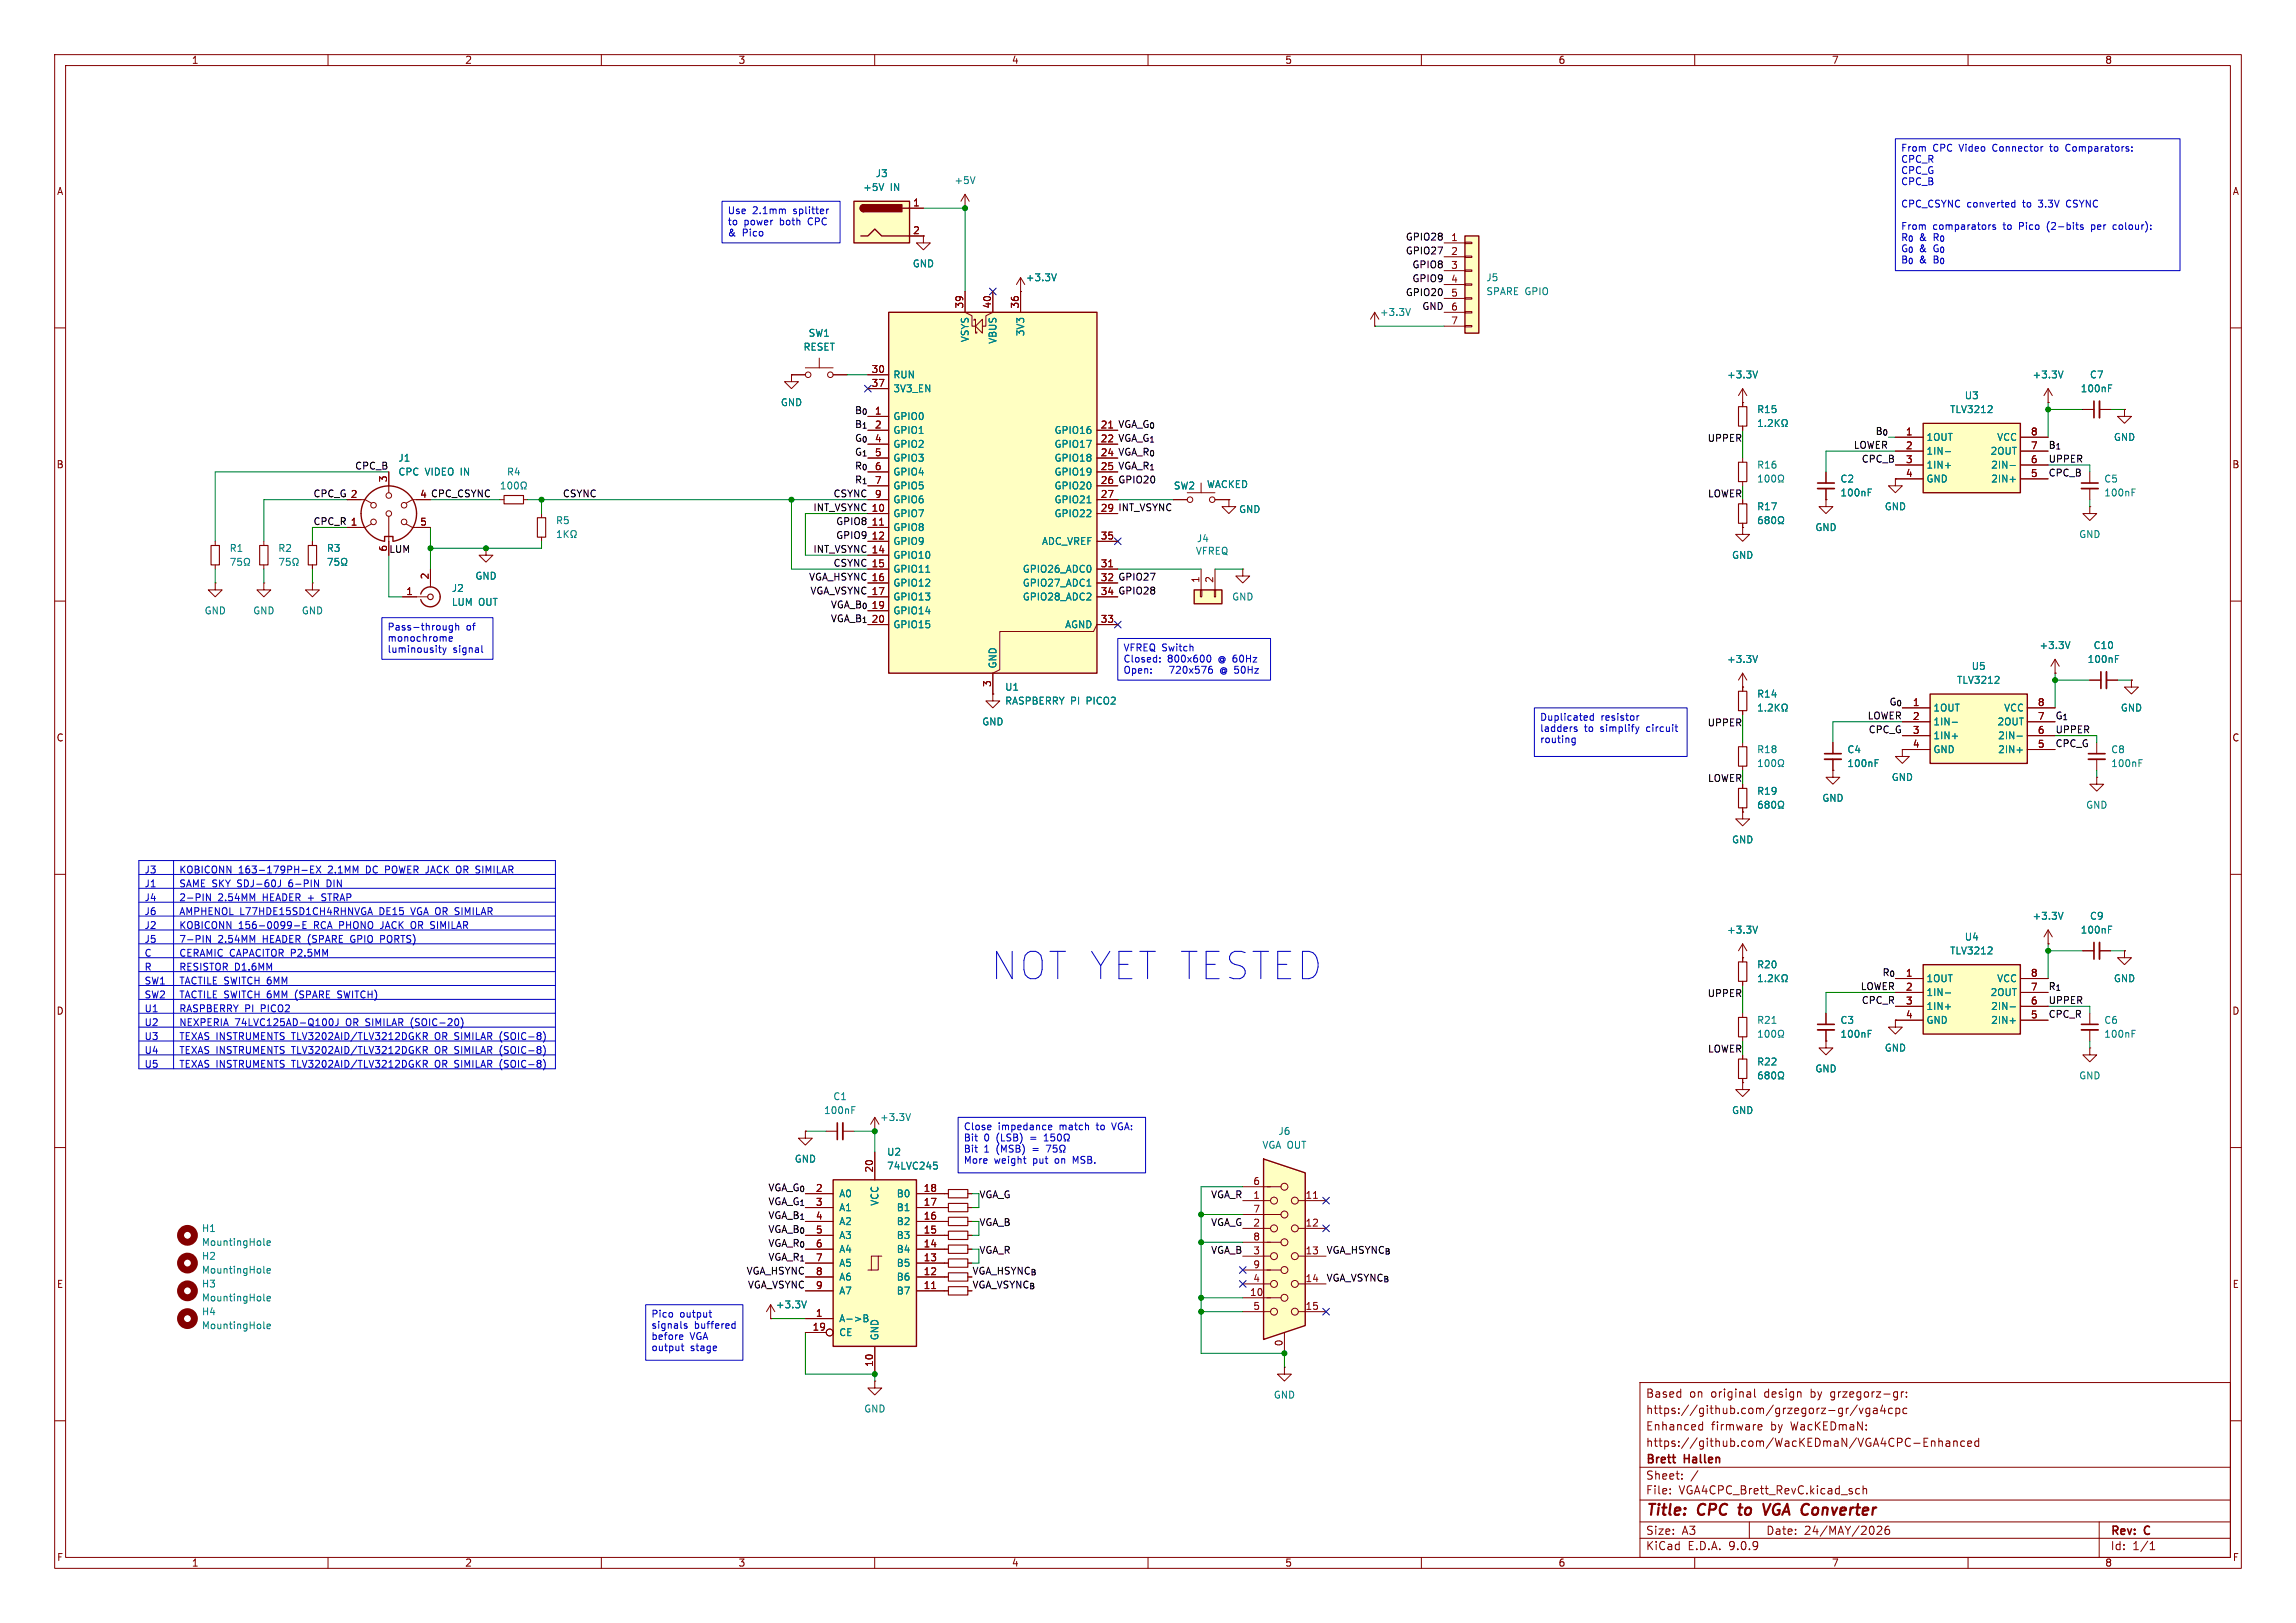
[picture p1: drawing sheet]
<svg xmlns="http://www.w3.org/2000/svg" width="420mm" height="297mm" viewBox="0 0 420 297" stroke-linecap="round" stroke-linejoin="round" font-family="sans-serif">
<defs><g id="words">
<text font-size="7" fill="#0000c2" x="181.4" y="179.5">NOT YET TESTED</text>
<g font-size="2.8" fill="#840000">
<text x="301" y="277.9">Title:</text>
<text x="310.6" y="277.9">CPC</text>
<text x="319" y="277.9">to</text>
<text x="324.2" y="277.9">VGA Converter</text>
</g>
<g font-size="2.1" fill="#840000">
<text x="301" y="256">Based</text>
<text x="309" y="256">on</text>
<text x="313" y="256">original</text>
<text x="322.9" y="256">design</text>
<text x="331.5" y="256">by</text>
<text x="335.3" y="256">grzegorz-gr:</text>
<text x="301" y="262">Enhanced</text>
<text x="301" y="259">https://github.com/grzegorz-gr/vga4cpc</text>
<text x="313" y="262">firmware</text>
<text x="323.9" y="262">by</text>
<text x="327.7" y="262">WacKEDmaN:</text>
<text x="301" y="268.2">Brett</text>
<text x="301" y="265">https://github.com/WacKEDmaN/VGA4CPC-Enhanced</text>
<text x="308.2" y="268.2">Hallen</text>
<text x="301" y="273.7">File:</text>
<text x="301" y="271">Sheet:</text>
<text x="307.1" y="273.7">VGA4CPC_Brett_RevC.kicad_sch</text>
<text x="301" y="281.1">Size:</text>
<text x="307.6" y="281.1">A3</text>
<text x="323" y="281.1">Date:</text>
<text x="330" y="281.1">24/MAY/2026</text>
<text x="386" y="281.3">Rev:</text>
<text x="392.4" y="281.3">C</text>
<text x="301" y="283.9">KiCad</text>
<text x="308.7" y="283.9">E.D.A.</text>
<text x="316.3" y="283.9">9.0.9</text>
<text x="386" y="283.9">Id:</text>
<text x="390.1" y="283.9">1/1</text>
</g>
<g font-size="1.8" fill="#840000">
<text x="35" y="11.9">1</text>
<text x="85" y="11.9">2</text>
<text x="135" y="11.9">3</text>
<text x="185" y="11.9">4</text>
<text x="235" y="11.9">5</text>
<text x="285" y="11.9">6</text>
<text x="335" y="11.9">7</text>
<text x="385" y="11.9">8</text>
<text x="10.3" y="35.9">A</text>
<text x="408.3" y="35.9">A</text>
<text x="166.9" y="37.8">1</text>
<text x="166.9" y="42.9">2</text>
<text x="265.4" y="44.2">1</text>
<text x="265.4" y="46.7">2</text>
<text x="265.4" y="49.3">3</text>
<text x="265.4" y="51.8">4</text>
<text x="176.3" y="56.6" transform="rotate(-90 176.3 56.6)">39</text>
<text x="181.4" y="56.6" transform="rotate(-90 181.4 56.6)">40</text>
<text x="186.4" y="56.6" transform="rotate(-90 186.4 56.6)">36</text>
<text x="265.4" y="54.4">5</text>
<text x="265.4" y="56.9">6</text>
<text x="265.4" y="59.4">7</text>
<text x="159.3" y="68.3">30</text>
<text x="159.3" y="70.9">37</text>
<text x="159.9" y="75.9">1</text>
<text x="159.9" y="81">4</text>
<text x="159.9" y="83.6">5</text>
<text x="159.9" y="78.5">2</text>
<text x="201.3" y="78.5">21</text>
<text x="201.3" y="81">22</text>
<text x="201.3" y="83.6">24</text>
<text x="348.5" y="79.8">1</text>
<text x="348.5" y="82.3">2</text>
<text x="371.4" y="79.8">8</text>
<text x="371.4" y="82.3">7</text>
<text x="10.3" y="85.9">B</text>
<text x="70.9" y="88.3" transform="rotate(-90 70.9 88.3)">3</text>
<text x="159.9" y="86.1">6</text>
<text x="159.9" y="88.6">7</text>
<text x="201.3" y="86.1">25</text>
<text x="201.3" y="88.6">26</text>
<text x="348.5" y="84.8">3</text>
<text x="348.5" y="87.4">4</text>
<text x="371.4" y="84.8">6</text>
<text x="371.4" y="87.4">5</text>
<text x="408.2" y="85.9">B</text>
<text x="64.1" y="91.2">2</text>
<text x="76.8" y="91.2">4 CPC_CSYNC</text>
<text x="76.8" y="91.2">4</text>
<text x="159.3" y="93.7">10</text>
<text x="159.9" y="91.2">9</text>
<text x="201.3" y="91.2">27</text>
<text x="201.3" y="93.7">29</text>
<text x="64.1" y="96.3">1</text>
<text x="70.9" y="101" transform="rotate(-90 70.9 101)">6</text>
<text x="76.8" y="96.3">5</text>
<text x="159.3" y="96.3">11</text>
<text x="159.3" y="98.8">12</text>
<text x="159.3" y="101.3">14</text>
<text x="201.3" y="98.8">35</text>
<text x="78.5" y="106.1" transform="rotate(-90 78.5 106.1)">2</text>
<text x="159.3" y="103.9">15</text>
<text x="159.3" y="106.4">16</text>
<text x="201.3" y="103.9">31</text>
<text x="201.3" y="106.4">32</text>
<text x="219.5" y="106.8" transform="rotate(-90 219.5 106.8)">1</text>
<text x="222" y="106.8" transform="rotate(-90 222 106.8)">2</text>
<text x="74.2" y="109">1</text>
<text x="159.3" y="111.5">19</text>
<text x="159.3" y="109">17</text>
<text x="201.3" y="109">34</text>
<text x="159.3" y="114">20</text>
<text x="201.3" y="114">33</text>
<text x="181.4" y="125.8" transform="rotate(-90 181.4 125.8)">3</text>
<text x="349.8" y="131.8">2</text>
<text x="349.8" y="129.3">1</text>
<text x="372.7" y="129.3">8</text>
<text x="372.7" y="131.8">7</text>
<text x="10.3" y="135.9">C</text>
<text x="349.8" y="134.4">3</text>
<text x="349.8" y="136.9">4</text>
<text x="372.7" y="134.4">6</text>
<text x="372.7" y="136.9">5</text>
<text x="408.2" y="135.9">C</text>
<text x="348.5" y="178.8">1</text>
<text x="371.4" y="178.8">8</text>
<text x="10.3" y="185.9">D</text>
<text x="348.5" y="181.4">2</text>
<text x="348.5" y="183.9">3</text>
<text x="371.4" y="181.4">7</text>
<text x="371.4" y="183.9">6</text>
<text x="408.2" y="185.9">D</text>
<text x="348.5" y="186.4">4</text>
<text x="371.4" y="186.4">5</text>
<text x="159.8" y="214.7" transform="rotate(-90 159.8 214.7)">20</text>
<text x="149.2" y="218.2">2</text>
<text x="149.2" y="220.7">3</text>
<text x="168.9" y="218.2">18</text>
<text x="168.9" y="220.7">17</text>
<text x="229.2" y="216.9">6</text>
<text x="229.2" y="219.5">1</text>
<text x="229.2" y="222">7</text>
<text x="238.7" y="219.5">11</text>
<text x="149.2" y="223.3">4</text>
<text x="149.2" y="225.8">5</text>
<text x="168.9" y="223.3">16</text>
<text x="168.9" y="225.8">15</text>
<text x="229.2" y="224.5">2</text>
<text x="229.2" y="227.1">8</text>
<text x="238.7" y="224.5">12</text>
<text x="149.2" y="233.4">8</text>
<text x="149.2" y="228.3">6</text>
<text x="149.2" y="230.9">7</text>
<text x="168.9" y="228.3">14</text>
<text x="168.9" y="230.9">13</text>
<text x="168.9" y="233.4">12</text>
<text x="229.2" y="229.6">3</text>
<text x="229.2" y="232.2">9</text>
<text x="238.7" y="229.6">13</text>
<text x="10.3" y="235.9">E</text>
<text x="149.2" y="236">9</text>
<text x="168.9" y="236">11</text>
<text x="228.6" y="237.2">10</text>
<text x="229.2" y="234.7">4</text>
<text x="229.2" y="239.8">5</text>
<text x="238.7" y="234.7">14</text>
<text x="238.7" y="239.8">15</text>
<text x="408.3" y="235.9">E</text>
<text x="148.5" y="243.6">19</text>
<text x="149.2" y="241">1</text>
<text x="159.8" y="250.2" transform="rotate(-90 159.8 250.2)">10</text>
<text x="234.7" y="246.5" transform="rotate(-90 234.7 246.5)">0</text>
<text x="10.3" y="285.9">F</text>
<text x="35" y="286.9">1</text>
<text x="85" y="286.9">2</text>
<text x="135" y="286.9">3</text>
<text x="185" y="286.9">4</text>
<text x="235" y="286.9">5</text>
<text x="285" y="286.9">6</text>
<text x="335" y="286.9">7</text>
<text x="385" y="286.9">8</text>
<text x="408.3" y="285.9">F</text>
</g>
<g font-size="1.8" fill="#0000c2">
<text x="347.7" y="28.1">From</text>
<text x="353.6" y="28.1">CPC</text>
<text x="358.5" y="28.1">Video</text>
<text x="364.8" y="28.1">Connector</text>
<text x="375.5" y="28.1">to</text>
<text x="378.6" y="28.1">Comparators:</text>
<text x="347.7" y="30.1">CPC_R</text>
<text x="347.7" y="32.2">CPC_G</text>
<text x="347.7" y="34.2">CPC_B</text>
<text x="133" y="39.5">Use</text>
<text x="133" y="41.6">to</text>
<text x="136.1" y="41.6">power</text>
<text x="137.7" y="39.5">2.1mm</text>
<text x="142.8" y="41.6">both</text>
<text x="145.2" y="39.5">splitter</text>
<text x="148.1" y="41.6">CPC</text>
<text x="347.7" y="38.3">CPC_CSYNC converted</text>
<text x="370.1" y="38.3">to</text>
<text x="373.2" y="38.3">3.3V</text>
<text x="378.5" y="38.3">CSYNC</text>
<text x="133" y="43.6">&amp;</text>
<text x="135.8" y="43.6">Pico</text>
<text x="347.7" y="42.4">From</text>
<text x="347.7" y="44.4">R_{0}</text>
<text x="347.7" y="46.5">G_{0}</text>
<text x="351.1" y="44.4">&amp;</text>
<text x="351.1" y="46.5">&amp;</text>
<text x="353.6" y="42.4">comparators</text>
<text x="353.8" y="44.4">R_{0}</text>
<text x="353.8" y="46.5">G_{0}</text>
<text x="366.6" y="42.4">to</text>
<text x="369.6" y="42.4">Pico</text>
<text x="374.9" y="42.4">(2-bits</text>
<text x="383.2" y="42.4">per</text>
<text x="387.4" y="42.4">colour):</text>
<text x="347.7" y="48.5">B_{0}</text>
<text x="351.1" y="48.5">&amp;</text>
<text x="353.8" y="48.5">B_{0}</text>
<text x="70.8" y="115.7">Pass-through</text>
<text x="70.8" y="117.8">monochrome</text>
<text x="70.8" y="119.8">luminousity</text>
<text x="82.9" y="119.8">signal</text>
<text x="85.3" y="115.7">of</text>
<text x="205.4" y="119.5">VFREQ Switch</text>
<text x="205.4" y="121.6">Closed:</text>
<text x="205.4" y="123.6">Open:</text>
<text x="213.5" y="121.6">800x600</text>
<text x="214.3" y="123.6">720x576</text>
<text x="223" y="121.6">@ 60Hz</text>
<text x="223.7" y="123.6">@ 50Hz</text>
<text x="281.6" y="132.2">Duplicated</text>
<text x="281.6" y="134.3">ladders</text>
<text x="281.6" y="136.3">routing</text>
<text x="289.8" y="134.3">to</text>
<text x="292.8" y="132.2">resistor</text>
<text x="292.9" y="134.3">simplify</text>
<text x="301.5" y="134.3">circuit</text>
<text x="26.4" y="160.2">J3</text>
<text x="32.7" y="160.2">KOBICONN</text>
<text x="43.6" y="160.2">163-179PH-EX</text>
<text x="60.1" y="160.2">2.1MM</text>
<text x="67.2" y="160.2">DC POWER JACK</text>
<text x="84.4" y="160.2">OR SIMILAR</text>
<text x="26.4" y="162.7">J1</text>
<text x="26.4" y="165.2">J4</text>
<text x="26.4" y="167.8">J6</text>
<text x="32.7" y="162.7">SAME SKY SDJ-60J</text>
<text x="32.7" y="165.2">2-PIN</text>
<text x="32.7" y="167.8">AMPHENOL L77HDE15SD1CH4RHNVGA</text>
<text x="39.9" y="165.2">2.54MM</text>
<text x="48.2" y="165.2">HEADER +</text>
<text x="53.1" y="162.7">6-PIN</text>
<text x="59.3" y="165.2">STRAP</text>
<text x="60.2" y="162.7">DIN</text>
<text x="69.5" y="167.8">DE15</text>
<text x="75.5" y="167.8">VGA OR SIMILAR</text>
<text x="26.4" y="170.3">J2</text>
<text x="26.4" y="172.9">J5</text>
<text x="32.7" y="170.3">KOBICONN</text>
<text x="32.7" y="172.9">7-PIN</text>
<text x="39.9" y="172.9">2.54MM</text>
<text x="43.6" y="170.3">156-0099-E</text>
<text x="48.2" y="172.9">HEADER (SPARE</text>
<text x="57.5" y="170.3">RCA PHONO</text>
<text x="64.6" y="172.9">GPIO PORTS)</text>
<text x="70.1" y="170.3">JACK</text>
<text x="75.9" y="170.3">OR SIMILAR</text>
<text x="26.4" y="175.4">C</text>
<text x="26.4" y="177.9">R</text>
<text x="32.7" y="175.4">CERAMIC CAPACITOR P2.5MM</text>
<text x="32.7" y="177.9">RESISTOR D1.6MM</text>
<text x="26.4" y="180.5">SW1</text>
<text x="26.4" y="183">SW2</text>
<text x="26.4" y="185.6">U1</text>
<text x="32.7" y="180.5">TACTILE SWITCH 6MM</text>
<text x="32.7" y="183">TACTILE SWITCH 6MM</text>
<text x="32.7" y="185.6">RASPBERRY PI</text>
<text x="47.8" y="185.6">PICO2</text>
<text x="54.2" y="183">(SPARE</text>
<text x="62.2" y="183">SWITCH)</text>
<text x="26.4" y="188.1">U2</text>
<text x="26.4" y="190.6">U3</text>
<text x="32.7" y="188.1">NEXPERIA</text>
<text x="32.7" y="190.6">TEXAS INSTRUMENTS TLV3202AID/TLV3212DGKR</text>
<text x="42.9" y="188.1">74LVC125AD-Q100J</text>
<text x="63.4" y="188.1">OR SIMILAR</text>
<text x="75.6" y="188.1">(SOIC-20)</text>
<text x="79.9" y="190.6">OR SIMILAR</text>
<text x="92.1" y="190.6">(SOIC-8)</text>
<text x="26.4" y="193.2">U4</text>
<text x="26.4" y="195.7">U5</text>
<text x="32.7" y="193.2">TEXAS INSTRUMENTS TLV3202AID/TLV3212DGKR</text>
<text x="32.7" y="195.7">TEXAS INSTRUMENTS TLV3202AID/TLV3212DGKR</text>
<text x="79.9" y="193.2">OR SIMILAR</text>
<text x="79.9" y="195.7">OR SIMILAR</text>
<text x="92.1" y="193.2">(SOIC-8)</text>
<text x="92.1" y="195.7">(SOIC-8)</text>
<text x="176.2" y="207.1">Close</text>
<text x="176.2" y="209.2">Bit</text>
<text x="180" y="209.2">0</text>
<text x="182.4" y="209.2">(LSB)</text>
<text x="182.6" y="207.1">impedance</text>
<text x="188.7" y="209.2">=</text>
<text x="193.9" y="207.1">match</text>
<text x="200.9" y="207.1">to</text>
<text x="203.9" y="207.1">VGA:</text>
<text x="176.2" y="211.2">Bit</text>
<text x="176.2" y="213.3">More</text>
<text x="180" y="211.2">1</text>
<text x="181.9" y="213.3">weight</text>
<text x="182.4" y="211.2">(MSB)</text>
<text x="189.1" y="213.3">put</text>
<text x="189.2" y="211.2">=</text>
<text x="193.3" y="213.3">on</text>
<text x="196.7" y="213.3">MSB.</text>
<text x="119.1" y="241.4">Pico</text>
<text x="119.1" y="243.5">signals</text>
<text x="119.1" y="245.5">before</text>
<text x="124.3" y="241.4">output</text>
<text x="126.2" y="245.5">VGA</text>
<text x="127" y="243.5">buffered</text>
<text x="119.1" y="247.6">output</text>
<text x="126.3" y="247.6">stage</text>
</g>
<g font-size="1.8" fill="#008484">
<text x="157.8" y="35.2">+5V</text>
<text x="160.1" y="32.6">J3</text>
<text x="162.8" y="35.2">IN</text>
<text x="174.5" y="33.9">+5V</text>
<text x="166.9" y="49.1">GND</text>
<text x="187.6" y="51.7">+3.3V</text>
<text x="271.8" y="51.7">J5</text>
<text x="252.3" y="58">+3.3V</text>
<text x="271.8" y="54.2">SPARE GPIO</text>
<text x="146.9" y="64.4">RESET</text>
<text x="147.8" y="61.8">SW1</text>
<text x="177.4" y="62.7" transform="rotate(-90 177.4 62.7)">VSYS</text>
<text x="182.5" y="63" transform="rotate(-90 182.5 63)">VBUS</text>
<text x="187.6" y="61.6" transform="rotate(-90 187.6 61.6)">3V3</text>
<text x="163.3" y="69.4">RUN</text>
<text x="163.3" y="72">3V3_EN</text>
<text x="315.8" y="69.4">+3.3V</text>
<text x="371.7" y="69.4">+3.3V</text>
<text x="380.5" y="72">100nF</text>
<text x="382.2" y="69.4">C7</text>
<text x="142.7" y="74.5">GND</text>
<text x="163.3" y="77.1">GPIO0</text>
<text x="321.3" y="75.8">R15</text>
<text x="356.6" y="75.8">TLV3212</text>
<text x="359.3" y="73.3">U3</text>
<text x="163.3" y="79.6">GPIO1</text>
<text x="163.3" y="82.1">GPIO2</text>
<text x="192.8" y="79.6">GPIO16</text>
<text x="192.8" y="82.1">GPIO17</text>
<text x="352.3" y="80.9">1OUT</text>
<text x="352.3" y="83.4">1IN-</text>
<text x="364" y="83.4">2OUT</text>
<text x="365.2" y="80.9">VCC</text>
<text x="386.6" y="80.9">GND</text>
<text x="72.8" y="84.7">J1</text>
<text x="72.8" y="87.2">CPC</text>
<text x="77.8" y="87.2">VIDEO IN</text>
<text x="92.6" y="87.2">R4</text>
<text x="163.3" y="84.7">GPIO3</text>
<text x="163.3" y="87.2">GPIO4</text>
<text x="163.3" y="89.8">GPIO5</text>
<text x="192.8" y="84.7">GPIO18</text>
<text x="192.8" y="87.2">GPIO19</text>
<text x="192.8" y="89.8">GPIO20</text>
<text x="214.6" y="89.8">SW2</text>
<text x="220.7" y="89.5">WACKED</text>
<text x="321.3" y="86">R16</text>
<text x="336.6" y="88.5">C2</text>
<text x="352.3" y="86">1IN+</text>
<text x="352.3" y="88.5">GND</text>
<text x="364.1" y="86">2IN-</text>
<text x="364.1" y="88.5">2IN+</text>
<text x="384.8" y="88.5">C5</text>
<text x="163.3" y="92.3">GPIO6</text>
<text x="163.3" y="94.8">GPIO7</text>
<text x="192.8" y="92.3">GPIO21</text>
<text x="192.8" y="94.8">GPIO22</text>
<text x="226.6" y="94.1">GND</text>
<text x="321.3" y="93.6">R17</text>
<text x="336.6" y="91">100nF</text>
<text x="344.7" y="93.6">GND</text>
<text x="384.8" y="91">100nF</text>
<text x="41.9" y="101.2">R1</text>
<text x="50.8" y="101.2">R2</text>
<text x="59.7" y="101.2">R3</text>
<text x="101.6" y="96.1">R5</text>
<text x="163.3" y="97.4">GPIO8</text>
<text x="163.3" y="99.9">GPIO9</text>
<text x="190.5" y="99.9">ADC_VREF</text>
<text x="218.7" y="101.7">VFREQ</text>
<text x="218.8" y="99.4">J4</text>
<text x="332" y="97.4">GND</text>
<text x="380.2" y="98.7">GND</text>
<text x="86.9" y="106.3">GND</text>
<text x="163.3" y="102.5">GPIO10</text>
<text x="163.3" y="105">GPIO11</text>
<text x="163.3" y="107.5">GPIO12</text>
<text x="187" y="105">GPIO26_ADC0</text>
<text x="187" y="107.5">GPIO27_ADC1</text>
<text x="316.7" y="102.5">GND</text>
<text x="37.3" y="112.6">GND</text>
<text x="46.2" y="112.6">GND</text>
<text x="55.1" y="112.6">GND</text>
<text x="82.6" y="108.5">J2</text>
<text x="82.6" y="111.1">LUM</text>
<text x="87.5" y="111.1">OUT</text>
<text x="163.3" y="110.1">GPIO13</text>
<text x="163.3" y="112.6">GPIO14</text>
<text x="187" y="110.1">GPIO28_ADC2</text>
<text x="225.3" y="110.1">GND</text>
<text x="163.3" y="115.2">GPIO15</text>
<text x="194.7" y="115.2">AGND</text>
<text x="373" y="119">+3.3V</text>
<text x="382.9" y="119">C10</text>
<text x="182.5" y="122.4" transform="rotate(-90 182.5 122.4)">GND</text>
<text x="315.8" y="121.5">+3.3V</text>
<text x="357.9" y="125.3">TLV3212</text>
<text x="360.6" y="122.8">U5</text>
<text x="381.8" y="121.5">100nF</text>
<text x="183.8" y="129.1">RASPBERRY PI</text>
<text x="183.8" y="126.6">U1</text>
<text x="198.9" y="129.1">PICO2</text>
<text x="321.3" y="127.9">R14</text>
<text x="353.6" y="130.4">1OUT</text>
<text x="366.5" y="130.4">VCC</text>
<text x="387.9" y="130.4">GND</text>
<text x="179.6" y="132.9">GND</text>
<text x="353.6" y="132.9">1IN-</text>
<text x="353.6" y="135.5">1IN+</text>
<text x="365.3" y="132.9">2OUT</text>
<text x="365.4" y="135.5">2IN-</text>
<text x="321.3" y="138">R18</text>
<text x="337.8" y="138">C4</text>
<text x="337.8" y="140.6">100nF</text>
<text x="345.9" y="143.1">GND</text>
<text x="353.6" y="138">GND</text>
<text x="365.4" y="138">2IN+</text>
<text x="386.1" y="138">C8</text>
<text x="386.1" y="140.6">100nF</text>
<text x="321.3" y="145.6">R19</text>
<text x="333.2" y="146.9">GND</text>
<text x="381.5" y="148.2">GND</text>
<text x="316.7" y="154.5">GND</text>
<text x="315.8" y="171">+3.3V</text>
<text x="359.3" y="172.3">U4</text>
<text x="371.7" y="168.5">+3.3V</text>
<text x="380.5" y="171">100nF</text>
<text x="382.2" y="168.5">C9</text>
<text x="321.3" y="177.4">R20</text>
<text x="352.3" y="179.9">1OUT</text>
<text x="356.6" y="174.9">TLV3212</text>
<text x="365.2" y="179.9">VCC</text>
<text x="386.6" y="179.9">GND</text>
<text x="352.3" y="182.5">1IN-</text>
<text x="352.3" y="185">1IN+</text>
<text x="364" y="182.5">2OUT</text>
<text x="364.1" y="185">2IN-</text>
<text x="321.3" y="187.6">R21</text>
<text x="336.6" y="187.6">C3</text>
<text x="336.6" y="190.1">100nF</text>
<text x="352.3" y="187.6">GND</text>
<text x="364.1" y="187.6">2IN+</text>
<text x="384.8" y="187.6">C6</text>
<text x="384.8" y="190.1">100nF</text>
<text x="321.3" y="195.2">R22</text>
<text x="332" y="196.4">GND</text>
<text x="344.7" y="192.6">GND</text>
<text x="380.2" y="197.7">GND</text>
<text x="152.3" y="201.5">C1</text>
<text x="150.6" y="204.1">100nF</text>
<text x="160.9" y="205.3">+3.3V</text>
<text x="233.8" y="207.9">J6</text>
<text x="316.7" y="204.1">GND</text>
<text x="145.3" y="213">GND</text>
<text x="162.2" y="211.7">U2</text>
<text x="162.2" y="214.2">74LVC245</text>
<text x="230.8" y="210.4">VGA OUT</text>
<text x="153.4" y="219.3">A0</text>
<text x="153.4" y="221.8">A1</text>
<text x="160.9" y="220.7" transform="rotate(-90 160.9 220.7)">VCC</text>
<text x="163.9" y="219.3">B0</text>
<text x="163.9" y="221.8">B1</text>
<text x="36.8" y="225.7">H1</text>
<text x="153.4" y="224.4">A2</text>
<text x="153.4" y="226.9">A3</text>
<text x="163.9" y="224.4">B2</text>
<text x="163.9" y="226.9">B3</text>
<text x="36.8" y="228.2">MountingHole</text>
<text x="36.8" y="230.7">H2</text>
<text x="36.8" y="233.3">MountingHole</text>
<text x="153.4" y="229.5">A4</text>
<text x="153.4" y="232">A5</text>
<text x="163.9" y="229.5">B4</text>
<text x="163.9" y="232">B5</text>
<text x="36.8" y="235.8">H3</text>
<text x="36.8" y="238.4">MountingHole</text>
<text x="141.8" y="239.6">+3.3V</text>
<text x="153.4" y="234.5">A6</text>
<text x="153.4" y="237.1">A7</text>
<text x="163.9" y="234.5">B6</text>
<text x="163.9" y="237.1">B7</text>
<text x="36.8" y="240.9">H4</text>
<text x="36.8" y="243.4">MountingHole</text>
<text x="153.4" y="242.2">A-&gt;B</text>
<text x="153.4" y="244.7">CE</text>
<text x="160.9" y="245.4" transform="rotate(-90 160.9 245.4)">GND</text>
<text x="232.9" y="256.1">GND</text>
<text x="158" y="258.7">GND</text>
</g>
<g font-size="1.8">
<text x="257.1" y="44.1">GPIO28</text>
<text x="257.1" y="46.6">GPIO27</text>
<text x="258.3" y="51.7">GPIO9</text>
<text x="258.3" y="49.2">GPIO8</text>
<text x="257.1" y="54.3">GPIO20</text>
<text x="260.1" y="56.8">GND</text>
<text x="156.3" y="75.9">B_{0}1</text>
<text x="156.3" y="80.9">G_{0}</text>
<text x="156.3" y="78.4">B_{1}2</text>
<text x="156.3" y="83.5">G_{1}</text>
<text x="204.5" y="80.9">VGA_G_{1}</text>
<text x="204.5" y="83.5">VGA_R_{0}</text>
<text x="204.5" y="78.4">VGA_G_{0}</text>
<text x="312.3" y="80.9">UPPER</text>
<text x="339" y="82.2">LOWER</text>
<text x="374.6" y="82.2">B_{1}</text>
<text x="64.9" y="86">CPC_B</text>
<text x="156.3" y="88.6">R_{1}7</text>
<text x="156.3" y="86">R_{0}6</text>
<text x="204.5" y="86">VGA_R_{1}</text>
<text x="204.5" y="88.6">GPIO20</text>
<text x="340.5" y="84.7">CPC_B</text>
<text x="374.6" y="87.3">CPC_B</text>
<text x="374.6" y="84.7">UPPER</text>
<text x="57.2" y="91.1">CPC_G 2</text>
<text x="102.9" y="91.1">CSYNC</text>
<text x="148.7" y="93.6">INT_VSYNC 10</text>
<text x="152.4" y="91.1">CSYNC</text>
<text x="204.5" y="93.6">INT_VSYNC</text>
<text x="312.3" y="91.1">LOWER</text>
<text x="57.2" y="96.2">CPC_R 1</text>
<text x="71.1" y="101.3">LUM</text>
<text x="148.7" y="101.3">INT_VSYNC 14</text>
<text x="152.9" y="96.2">GPIO8</text>
<text x="152.9" y="98.7">GPIO9</text>
<text x="147.9" y="106.3">VGA_HSYNC 16</text>
<text x="152.4" y="103.8">CSYNC 15</text>
<text x="204.5" y="106.3">GPIO27</text>
<text x="148.1" y="108.9">VGA_VSYNC 17</text>
<text x="151.8" y="114">VGA_B_{1}</text>
<text x="151.8" y="111.4">VGA_B_{0}</text>
<text x="204.5" y="108.9">GPIO28</text>
<text x="341.5" y="131.7">LOWER</text>
<text x="345.5" y="129.2">G_{0}1</text>
<text x="375.9" y="131.7">G_{1}</text>
<text x="312.3" y="133">UPPER</text>
<text x="341.7" y="134.3">CPC_G</text>
<text x="375.9" y="136.8">CPC_G</text>
<text x="375.9" y="134.3">UPPER</text>
<text x="312.3" y="143.2">LOWER</text>
<text x="344.2" y="178.7">R_{0}1</text>
<text x="312.3" y="182.5">UPPER</text>
<text x="340.3" y="181.3">LOWER</text>
<text x="340.5" y="183.8">CPC_R</text>
<text x="374.6" y="181.3">R_{1}</text>
<text x="374.6" y="183.8">UPPER</text>
<text x="374.6" y="186.3">CPC_R</text>
<text x="312.3" y="192.7">LOWER</text>
<text x="140.4" y="220.6">VGA_G_{1}3</text>
<text x="140.4" y="218.1">VGA_G_{0}2</text>
<text x="179.1" y="219.4">VGA_G</text>
<text x="221.4" y="219.4">VGA_R</text>
<text x="140.4" y="223.2">VGA_B_{1}4</text>
<text x="140.4" y="225.7">VGA_B_{0}5</text>
<text x="179.1" y="224.4">VGA_B</text>
<text x="221.4" y="224.4">VGA_G</text>
<text x="136.5" y="233.3">VGA_HSYNC</text>
<text x="140.4" y="230.8">VGA_R_{1}7</text>
<text x="140.4" y="228.3">VGA_R_{0}6</text>
<text x="177.8" y="233.3">VGA_HSYNC_{B}</text>
<text x="179.1" y="229.5">VGA_R</text>
<text x="221.4" y="229.5">VGA_B</text>
<text x="242.6" y="229.5">VGA_HSYNC_{B}</text>
<text x="136.7" y="235.9">VGA_VSYNC</text>
<text x="177.8" y="235.9">VGA_VSYNC_{B}</text>
<text x="242.6" y="234.6">VGA_VSYNC_{B}</text>
</g>
<text font-size="1.8" fill="#008400" x="342.9" y="79.7">B_{0}</text>
</g></defs>
<g fill="none" stroke="#840000" stroke-width=".18">
<path d="M10 10h400v277h-400zM12 12h396v273h-396zM60 10v2M110 10v2M160 10v2M210 10v2M260 10v2M310 10v2M360 10v2M251.5 59.7h.1M251.5 57.2l-.8 1.2M251.5 57.2l.7 1.2"/>
<path d="M251.5 57.2v2.5M10 60h2M381 74.9h2M384 74.9h2.1M408 60h2M39.4 99.1v.7M48.3 99.1v.7M10 110h2M39.4 106.7v1.3h1.2l-1.2 1.2-1.3-1.2h1.3M39.4 106.7h.1M39.4 103.4v.7M48.3 106.7v1.3h1.2l-1.2 1.2-1.3-1.2h1.3"/>
<path d="M48.3 106.7h.1M48.3 103.4v.7M57.1 106.7v1.3h1.3l-1.3 1.2-1.2-1.2h1.2M57.1 106.7h.1M408 110h2M318.8 125.7h.1M318.8 123.2l-.8 1.3M318.8 123.2l.7 1.3M318.8 123.2v2.5M10 160h2M408 160h2M10 210h2"/>
<path d="M172.7 218.4h.8M177 218.4h.8M408 210h2M172.7 236.2h.8M172.7 228.6h.8M172.7 226.1h.8M172.7 231.1h.8M172.7 233.7h.8M177 236.2h.8M177 228.6h.8M177 226.1h.8M177 231.1h.8"/>
<path d="M177 233.7h.8M300 253h108v32h-108zM320.9 254.2v1.3l.3 .2M338.2 257.7l-.4 .1M339.7 257.1l-1.3 1.9M340.1 257.7l.3 1 .4-1M342 257.8l-.4-.1-.3 .3v.4l.1 .2h.6M342 257.7v1.2l-.3 .3-.3-.1M342.7 257.8h.6l.1 .9M343.4 258l-.5 .1a.29 .29 0 0 0-.2 .3 .29 .29 0 0 0 .2 .3l.5-.1M344.4 257.1l-.4 1.1h.9M344.7 257.7v1"/>
<path d="M346.2 257.8l-.5-.1-.3 .3v.4l.2 .2h.6M346.8 257.8l.4-.1 .3 .3v.4l-.1 .2h-.6M346.8 257.7v1.5M346.9 254.7l.2 .1M347.1 254.7l-.1 1.3M347.1 255.6l-.2 .1M347.8 254.7v1M348.2 254.7l-.3 .1-.1 .2M348.7 255.5v.2M348.7 254.8v.1M348.8 257.8l-.4-.1-.3 .3v.4l.1 .2h.6M10 260h2"/>
<path d="M300 278.5h108M300 274.5h108M300 268.5h108M305.5 273.2v.2M305.5 272.5v.1M307.7 270.5v.2M307.7 269.8v.1M310.6 269.1l-1.3 1.9M310.9 261.6h.5M310.9 260.8h.5M311.4 260.2v1.5M320 278.5v3"/>
<path d="M321.6 261.5l.2 .2 .4-.1M321.6 260.9l.2-.2h.3l.2 .2v.1l-.7 .2M339.4 273.1l.3 .3 .5-.1M340.2 272.5l-.5-.1-.3 .3M340.8 272.5l.2-.1 .4 .1v.9M340.8 271.9v1.5M343.4 279.4l.5-.1 .3 .1v.3l-.9 1.1h.9M345.5 279.3a.59 .59 0 0 0-.7 .6v.6l.1 .2 .5 .1 .2-.2 .1-.5-.2-.2h-.4l-.3 .2M351.9 263.9h.5M351.9 264.7h.8M351.9 263.2h.8M353.3 263.7v1"/>
<path d="M353.3 263.8l.2-.1 .4 .1v.9M354.7 263.8l.2-.1 .3 .1 .1 .9M354.7 263.2v1.5M356 263.8h.6l.1 .9M356.7 264l-.5 .1a.29 .29 0 0 0-.3 .3 .29 .29 0 0 0 .3 .3l.5-.1M357.4 263.8l.2-.1 .3 .1 .1 .9M357.4 263.7v1M359.4 263.8l-.5-.1-.2 .3v.4l.1 .2h.6M359.9 264.2l.8-.2-.1-.2-.4-.1-.3 .2 .1 .7h.6M361.9 263.8l-.4-.1-.3 .3v.4l.2 .2h.5M361.9 263.2v1.5M384 278.5v6.5"/>
<path d="M408 260h2M60 285v2M110 285v2M160 285v2M210 285v2M260 285v2M300 281.5h108M310 285v2M360 285v2M393.3 283.6h.9M393.3 282.5l.4-.4v1.5"/>
</g>
<path d="M318 275.9h.7M318.3 275.2l-.2 1.7 .3 .3M322.5 275.2l.5 2 .9-2" fill="none" stroke="#840000" stroke-width=".4"/>
<g fill="none" stroke="#008484" stroke-width=".18">
<path d="M258 56.5l-.4 1.2M385.7 71h.4M385.7 70.4h.6M42.2 102.2h.8l-.5 1.2M44.1 102.2h-.6v.6l.2-.1h.4l.1 .2-.1 .4-.1 .1-.5-.1M44.7 103.4h.3v-.2a.54 .54 0 0 1-.3-.7 .54 .54 0 0 1 .8-.3 .58 .58 0 0 1-.2 1v.2h.3M51.1 102.2h.8l-.5 1.2M53 102.2h-.6v.6l.1-.1h.5l.1 .2-.1 .4-.2 .1-.4-.1M53.6 103.4h.3v-.2a.54 .54 0 0 1-.3-.7 .54 .54 0 0 1 .8-.3 .58 .58 0 0 1-.2 1v.2h.3M321.5 120l-.4 1.2M48.2 227.7l.2 .2M48.2 237.9l.2 .2"/>
<path d="M48.2 232.8l.2 .2M48.9 227.5l.6-.1-.1-.3h-.4l-.1 .1v.6h.5M48.9 232.6l.6-.2-.1-.2-.4-.1-.1 .2v.6h.5M48.9 237.6l.6-.1-.1-.2-.4-.1-.1 .2v.6h.5M48.2 243l.2 .1M48.9 242.7l.6-.1-.1-.2-.4-.1-.1 .2v.6h.5"/>
</g>
<g fill="none" stroke="#840000" stroke-width="1.3">
<circle cx="34.3" cy="236.2" r="1.27"/>
<circle cx="34.3" cy="226.1" r="1.27"/>
<circle cx="34.3" cy="231.1" r="1.27"/>
<circle cx="34.3" cy="241.3" r="1.27"/>
</g>
<path d="M383 73.4v3.1" fill="none" stroke="#840000" stroke-width=".3"/>
<path d="M384 73.4v3.1" fill="none" stroke="#840000" stroke-width=".33"/>
<path d="M38.6 99.8h1.5v3.6h-1.5zM47.5 99.8h1.5v3.6h-1.5zM173.5 217.7h3.5v1.5h-3.5zM173.5 235.5h3.5v1.5h-3.5zM173.5 227.8h3.5v1.6h-3.5zM173.5 225.3h3.5v1.5h-3.5zM173.5 230.4h3.5v1.5h-3.5zM173.5 232.9h3.5v1.5h-3.5z" fill="none" stroke="#840000" stroke-width=".2"/>
<path d="M152.4 215.9h15.2v30.5h-15.2z" fill="#ffffc2"/>
<g fill="none" stroke="#840000" stroke-width=".18">
<path d="M147.3 218.4h5.1M160 210.8v5.1M167.6 218.4h5.1M141 238.8l-.8 1.2M141 238.8l.7 1.2M141 238.8v2.5M147.3 221h5.1M147.3 223.5h5.1M147.3 226.1h5.1M147.3 228.6h5.1M147.3 231.1h5.1M147.3 233.7h5.1"/>
<path d="M147.3 236.2h5.1M160.7 229.9h-1.3v2.5M161.3 229.9h-.6v2.5h-2M167.6 221h5.1M167.6 223.5h5.1M167.6 226.1h5.1M167.6 228.6h5.1M167.6 231.1h5.1M167.6 233.7h5.1M167.6 236.2h5.1M170.4 235.8h.7M141 241.3h.1"/>
<path d="M147.3 241.3h5.1M147.3 243.8h3.8M160 246.4v5.1"/>
<circle cx="151.8" cy="243.8" r=".63"/>
</g>
<path d="M152.4 215.9h15.2v30.5h-15.2z" fill="none" stroke="#840000" stroke-width=".25"/>
<path d="M170.8 212.7h.6M170.9 213.2h.3l.3 .2-.1 .4-.5 .1M147.5 238.1l-.4 1.2M158.1 240.6h.4l.2 .3-.2 .3 .2 .1 .1 .3-.3 .3h-.4zM158.1 241.2h.4" fill="none" stroke="#008484" stroke-width=".18"/>
<path d="M268 43.2h2.5v17.8h-2.5z" fill="#ffffc2"/>
<path d="M268 43.2h2.5v17.8h-2.5z" fill="none" stroke="#840000" stroke-width=".25"/>
<g fill="none" stroke="#840000" stroke-width=".18">
<path d="M264.2 44.5h3.8M264.2 47h3.8M264.2 49.5h3.8M264.2 52.1h3.8M264.2 54.6h3.8M264.2 57.2h3.8M264.2 59.7h3.8M268 44.3h1.2v.3h-1.2zM268 46.9h1.2v.2h-1.2zM268 49.4h1.2v.3h-1.2zM268 51.9h1.2v.3h-1.2zM268 54.5h1.2v.2h-1.2z"/>
<path d="M268 57h1.2v.3h-1.2zM268 59.6h1.2v.2h-1.2zM382.3 191.8v1.2h1.2l-1.2 1.3-1.3-1.3h1.3M382.3 191.8h.1M172.7 221h.8M172.7 223.5h.8M177 221h.8M177 223.5h.8M160 252.7v1.3h1.3l-1.3 1.3-1.3-1.3h1.3M160 252.7h.1M234.9 250.2v1.3h1.3l-1.3 1.2-1.2-1.2h1.2M234.9 250.2h.1"/>
</g>
<path d="M173.5 220.2h3.5v1.5h-3.5zM173.5 222.8h3.5v1.5h-3.5z" fill="none" stroke="#840000" stroke-width=".2"/>
<path d="M231.1 212.1l7.7 2.5v28l-7.7 2.5z" fill="#ffffc2"/>
<path d="M231.1 212.1l7.7 2.5v28l-7.7 2.5z" fill="none" stroke="#840000" stroke-width=".25"/>
<g fill="none" stroke="#840000" stroke-width=".18">
<path d="M227.3 217.2h7M227.3 219.7h5.1M237.5 219.7h5.1M240.3 219.3h.7M227.3 222.2h7M227.3 227.3h7M227.3 232.4h7M227.3 237.5h7M227.3 224.8h5.1M227.3 229.9h5.1M227.3 234.9h5.1M237.5 224.8h5.1"/>
<path d="M237.5 229.9h5.1M237.5 234.9h5.1M227.3 240h5.1M234.9 243.8v3.8M237.5 240h5.1"/>
<circle cx="233" cy="219.7" r=".63"/>
<circle cx="234.9" cy="217.2" r=".63"/>
<circle cx="236.9" cy="219.7" r=".63"/>
<circle cx="233" cy="224.8" r=".63"/>
<circle cx="233" cy="229.9" r=".63"/>
<circle cx="233" cy="234.9" r=".63"/>
<circle cx="234.9" cy="227.3" r=".63"/>
<circle cx="234.9" cy="232.4" r=".63"/>
<circle cx="234.9" cy="222.2" r=".63"/>
<circle cx="234.9" cy="237.5" r=".63"/>
<circle cx="236.9" cy="234.9" r=".63"/>
<circle cx="236.9" cy="229.9" r=".63"/>
<circle cx="236.9" cy="224.8" r=".63"/>
<circle cx="233" cy="240" r=".63"/>
<circle cx="236.9" cy="240" r=".63"/>
</g>
<path d="M351.8 176.5h17.8v12.7h-17.8z" fill="#ffffc2"/>
<path d="M70.4 98.9v-.7h1.5v.7M70.4 99.1a5.1 5.1 0 0 1-3.6-7.8 5.1 5.1 0 0 1 8.6 0 5.1 5.1 0 0 1-3.5 7.8M351.8 176.5h17.8v12.7h-17.8z" fill="none" stroke="#840000" stroke-width=".25"/>
<g fill="none" stroke="#840000" stroke-width=".18">
<path d="M57.1 99.1v.7M63.5 91.4h3.3l1.1 .7M67.9 95.9l-1.1 .6h-3.3M71.1 86.4v3.8M71.1 94.5v7.1M74.3 95.9l1.1 .6h3.3M76.2 91.4h-.8l-1.1 .7M91.4 91.4h.8M95.8 91.4h.7M99.1 94v.7M99.1 98.3v.8M214.6 91.4h2.6"/>
<path d="M217.2 90.2h5M219.7 88.4v1.8M222.2 91.4h2.6M224.8 91.4v1.3h1.3l-1.3 1.3-1.3-1.3h1.3M224.8 91.4h.1M57.1 103.4v.7M88.9 100.3v1.3h1.3l-1.3 1.3-1.3-1.3h1.3M88.9 100.3h.1M181.6 127v1.3h1.3l-1.3 1.2-1.3-1.2h1.3M181.6 127h.1M318.8 135.9v.8M335.3 135.9v2"/>
<path d="M335.3 138.9v2.1M348 137.2v1.2h1.2l-1.2 1.3-1.3-1.3h1.3M348 137.2h.1M318.8 148.6v1.3h1.2l-1.2 1.2-1.3-1.2h1.3M318.8 148.6h.1M318.8 140.2v.8M318.8 143.5v.8M318.8 147.8v.8M335.3 141v1.2h1.2l-1.2 1.3-1.3-1.3h1.3M335.3 141h.1M383.5 142.2v1.3h1.3l-1.3 1.3-1.2-1.3h1.2M383.5 142.2h.1"/>
<path d="M318.8 175.3v.7M318.8 179.6v.7M346.7 179.1h5.1M369.6 179.1h5M374.6 172.7h.1M374.6 170.2l-.7 1.3M374.6 170.2l.8 1.3M374.6 170.2v2.5M381 174h2M384 174h2.1M318.8 198.1v1.3h1.2l-1.2 1.3-1.3-1.3h1.3M318.8 198.1h.1"/>
<path d="M318.8 185.4v.8M318.8 189.7v.8M318.8 193v.8M318.8 197.4v.7M334 190.5v1.3h1.3l-1.3 1.2-1.3-1.2h1.3M334 190.5h.1M334 185.4v2.1M334 188.5v2M346.7 186.7v1.3h1.3l-1.3 1.2-1.3-1.2h1.3M346.7 186.7h.1M346.7 181.6h5.1M346.7 184.2h5.1"/>
<path d="M346.7 186.7h5.1M369.6 181.6h5M369.6 184.2h5M369.6 186.7h5M147.3 207v1.3h1.3l-1.3 1.3-1.3-1.3h1.3M147.3 207h.1M151.1 207h2.1M154.2 207h2M160 207h.1M160 204.5l-.7 1.2M160 204.5l.8 1.2M160 204.5v2.5"/>
<circle cx="68.3" cy="92.5" r=".51"/>
<circle cx="68.3" cy="95.5" r=".51"/>
<circle cx="71.1" cy="90.7" r=".51"/>
<circle cx="71.1" cy="94" r=".51"/>
<circle cx="73.9" cy="92.5" r=".51"/>
<circle cx="73.9" cy="95.5" r=".51"/>
<circle cx="217.7" cy="91.4" r=".51"/>
<circle cx="221.7" cy="91.4" r=".51"/>
</g>
<g fill="none" stroke="#008484" stroke-width=".18">
<path d="M91.7 89.5h.7M91.7 88.6l.3-.4v1.3M93 88.3l.2-.1a.68 .68 0 0 1 .4 .6 .68 .68 0 0 1-.4 .7l-.3-.5zM94.2 88.3l.2-.1a.68 .68 0 0 1 .4 .6 .68 .68 0 0 1-.4 .7l-.3-.5zM95.3 89.5h.3v-.3a.54 .54 0 0 1-.3-.7 .54 .54 0 0 1 .8-.2 .58 .58 0 0 1-.1 .9v.3h.3M102 98.4h.7M102 97.5l.3-.4v1.3M103.2 97.1v1.3M103.4 97.6l.5 .8M103.9 97.1l-.7 .7M104.4 98.4h.3v-.3a.54 .54 0 0 1-.2-.7 .54 .54 0 0 1 .7-.2 .58 .58 0 0 1-.1 .9v.3h.3M60 102.2h.8l-.5 1.2"/>
<path d="M61.9 102.2h-.6v.6l.1-.1h.5l.1 .2-.1 .4-.2 .1-.4-.1M62.5 103.4h.3v-.2a.54 .54 0 0 1-.3-.7 .54 .54 0 0 1 .7-.3 .58 .58 0 0 1-.1 1v.2h.3M321.7 139.4l.3-.4v1.3M323 139.1l.2-.1a.68 .68 0 0 1 .4 .6 .68 .68 0 0 1-.4 .7l-.3-.5zM324.2 139.1l.2-.1a.68 .68 0 0 1 .4 .6 .68 .68 0 0 1-.4 .7l-.3-.5zM343 139h.6M343 139.6h.4M321.7 140.3h.7M322.3 146.6l-.4 .1a.86 .86 0 0 0 0 1.2l.4-.1 .1-.4-.3-.3h-.2l-.2 .3M323.1 147.2l-.2-.3 .2-.3h.3l.2 .3-.2 .3M323.1 147.2l-.2 .2v.4l.2 .1 .4-.1 .1-.1v-.3l-.2-.2M323.1 147.2h.3"/>
<path d="M324.2 146.8l.2-.2a.68 .68 0 0 1 .4 .7 .68 .68 0 0 1-.4 .6l-.3-.5zM325.3 140.3h.3v-.3a.54 .54 0 0 1-.3-.7 .54 .54 0 0 1 .8-.2 .58 .58 0 0 1-.1 .9v.3h.3M325.3 147.9h.3v-.2a.54 .54 0 0 1-.3-.8 .54 .54 0 0 1 .8-.2 .58 .58 0 0 1-.1 1v.2h.3M321.7 178.7l.3-.3v1.2M321.7 179.6h.7M322.9 179.5v.1M323.5 178.5l.5-.1 .2 .3-.8 .9h.8M324.7 178.4v1.2M324.9 178.9l.6 .7M325.5 178.4l-.8 .7M326 179.6h.3v-.2a.54 .54 0 0 1-.3-.7 .54 .54 0 0 1 .7-.3 .58 .58 0 0 1-.1 1v.2h.3M364.3 173.4l.1 .1-.1 .3-.7 .8h.8"/>
<path d="M377.4 166.9l-.5 1.3M385.7 170.1h.4M385.7 169.5h.6M321.7 188.9l.3-.4v1.3M321.7 189.8h.7M322.3 196.2h-.4a.86 .86 0 0 0 0 1.2l.4-.1 .1-.4-.3-.3h-.2l-.2 .3M323 188.7l.2-.2a.68 .68 0 0 1 .4 .7 .68 .68 0 0 1-.4 .6l-.3-.5zM323.1 196.7l-.2-.2 .2-.3h.3l.2 .2-.2 .3M323.1 196.7l-.2 .2v.4l.2 .1h.4l.1-.2v-.3l-.2-.2M323.1 196.7h.3M324.1 187.3h.8M324.2 188.7l.2-.2a.68 .68 0 0 1 .4 .7 .68 .68 0 0 1-.4 .6l-.3-.5z"/>
<path d="M324.2 196.3l.2-.1a.68 .68 0 0 1 .4 .6 .68 .68 0 0 1-.4 .6l-.3-.5zM325.3 189.8h.3v-.2a.54 .54 0 0 1-.3-.8 .54 .54 0 0 1 .8-.2 .58 .58 0 0 1-.1 1v.2h.3M325.3 197.4h.3v-.2a.54 .54 0 0 1-.3-.8 .54 .54 0 0 1 .8-.2 .58 .58 0 0 1-.1 1v.2h.3M341.7 189.2h.5M341.7 188.5h.6M355.8 181.7h1M355.8 184.2h1M367.7 184.2h1M367.7 186.8h1M155.8 203.1h.4M155.8 202.5h.6M166.6 203.8l-.5 1.2"/>
</g>
<path d="M56.4 99.8h1.5v3.6h-1.5zM92.2 90.7h3.6v1.5h-3.6zM98.3 94.7h1.5v3.6h-1.5zM318 136.7h1.5v3.5h-1.5zM318 144.3h1.5v3.5h-1.5zM318 176h1.5v3.6h-1.5zM318 193.8h1.5v3.6h-1.5zM318 186.2h1.5v3.5h-1.5z" fill="none" stroke="#840000" stroke-width=".2"/>
<path d="M333.8 137.9h3M383 172.5v3M332.5 187.5h3M153.2 205.5v3" fill="none" stroke="#840000" stroke-width=".3"/>
<path d="M333.8 138.9h3M384 172.5v3M332.5 188.5h3M154.2 205.5v3" fill="none" stroke="#840000" stroke-width=".33"/>
<path d="M218.4 108h5.1v2.5h-5.1z" fill="#ffffc2"/>
<path d="M218.4 108h5.1v2.5h-5.1z" fill="none" stroke="#840000" stroke-width=".25"/>
<g fill="none" stroke="#840000" stroke-width=".18">
<path d="M168.9 43.2v1.3h1.3l-1.3 1.2-1.3-1.2h1.3M168.9 43.2h.1M144.8 68.6h2.5M147.3 67.3h5.1M149.9 65.5v1.8M152.4 68.6h2.5M219.6 108h.2v1.2h-.2zM219.7 104.1v3.9M222.1 108h.3v1.2h-.3zM222.2 104.1v3.9M227.3 104.1v1.3h1.3l-1.3 1.3-1.2-1.3h1.2M227.3 104.1h.1"/>
<circle cx="147.8" cy="68.6" r=".51"/>
<circle cx="151.9" cy="68.6" r=".51"/>
</g>
<path d="M156.2 36.8h10.2v7.7h-10.2z" fill="#ffffc2"/>
<path d="M156.2 36.8h10.2v7.7h-10.2zM158 37.5a.64 .64 0 0 0-.6 .6 .64 .64 0 0 0 .6 .6M165.1 38.1h1.3M157.5 43.2h1.2l1.3-1.3 1.3 1.3h5.1M77 108.7a1.81 1.81 0 0 1 2.8-1 1.81 1.81 0 0 1 0 3 1.81 1.81 0 0 1-2.8-1" fill="none" stroke="#840000" stroke-width=".25"/>
<g fill="#840000" stroke="#840000" stroke-width=".25">
<path d="M157.5 37.7l.5-.2v1.2a.63 .63 0 0 1-.6-.4 .63 .63 0 0 1 .1-.6z"/>
<path d="M158 37.5h7v1.2h-7z"/>
</g>
<g fill="none" stroke="#840000" stroke-width=".18">
<path d="M166.4 38.1h2.5M176.5 38.1h.1M176.5 35.6l-.7 1.2M176.5 35.6l.8 1.2M176.5 35.6v2.5M166.4 43.2h2.5M186.7 53.3h.1M186.7 50.8l-.8 1.3M186.7 50.8l.8 1.3M186.7 50.8v2.5M318.8 73.7h.1M318.8 71.1v3.3"/>
<path d="M318.8 78v.7M318.8 71.1l-.8 1.3M318.8 71.1l.7 1.3M374.6 73.7h.1M374.6 71.1l-.7 1.3M374.6 71.1l.8 1.3M374.6 71.1v2.6M388.6 74.9v1.3h1.3l-1.3 1.3-1.3-1.3h1.3M388.6 74.9h.1M382.3 86.4v2M382.3 89.4v2M73.7 109.2h4.5"/>
<path d="M78.7 104.1v3.3"/>
</g>
<g fill="none" stroke="#008484" stroke-width=".18">
<path d="M161.7 33.6l-.5 1.3M178.3 32.3l-.4 1.3M193.2 50.1l-.4 1.3M321.5 67.9l-.4 1.3M321.7 78h.7M321.7 77.1l.3-.3v1.2M322.9 77.9v.1M323.5 76.9l.5-.1 .2 .3-.8 .9h.8M324.7 76.8v1.2M324.9 77.3l.6 .7M325.5 76.8l-.8 .7M326 78h.3v-.2a.54 .54 0 0 1-.3-.7 .54 .54 0 0 1 .7-.3 .58 .58 0 0 1-.1 1v.2h.3"/>
<path d="M377.4 67.9l-.5 1.3M390 90.1h.4M390 89.5h.6"/>
</g>
<g fill="none" stroke="#840000" stroke-width=".2">
<path d="M318 74.4h1.5v3.6h-1.5z"/>
<circle cx="78.7" cy="109.2" r=".51"/>
</g>
<path d="M380.7 88.4h3.1" fill="none" stroke="#840000" stroke-width=".3"/>
<path d="M380.7 89.4h3.1" fill="none" stroke="#840000" stroke-width=".33"/>
<path d="M351.8 77.5h17.8v12.7h-17.8z" fill="#ffffc2"/>
<path d="M351.8 77.5h17.8v12.7h-17.8z" fill="none" stroke="#840000" stroke-width=".25"/>
<g fill="none" stroke="#840000" stroke-width=".18">
<path d="M318.8 96.5v1.3h1.2l-1.2 1.3-1.3-1.3h1.3M318.8 96.5h.1M318.8 83.8v.8M318.8 88.1v.8M318.8 91.4v.8M318.8 95.8v.7M334 91.4v1.3h1.3l-1.3 1.3-1.3-1.3h1.3M334 91.4h.1M346.7 80h5.1M346.7 82.6h5.1M346.7 85.1h5.1M346.7 87.6h5.1"/>
<path d="M369.6 80h5M369.6 82.6h5M369.6 85.1h5M369.6 87.6h5M383.5 135.9v2M383.5 138.9v2.1M389.9 124.5v1.2h1.3l-1.3 1.3-1.3-1.3h1.3M389.9 124.5h.1M318.8 175.3h.1M318.8 172.7l-.8 1.3M318.8 172.7l.7 1.3M318.8 172.7v2.6"/>
<path d="M388.6 174v1.3h1.3l-1.3 1.2-1.3-1.2h1.3M388.6 174h.1M382.3 185.4v2.1M382.3 188.5v2"/>
</g>
<g fill="none" stroke="#008484" stroke-width=".18">
<path d="M364.3 74.3l.1 .2-.1 .3-.7 .7h.8M321.7 88.2h.7M321.7 87.3l.3-.4v1.3M322.3 94.6h-.4a.86 .86 0 0 0 0 1.2l.4-.1 .1-.4-.3-.3-.3 .1-.1 .2M323 87.1l.2-.2a.68 .68 0 0 1 .4 .7 .68 .68 0 0 1-.4 .6l-.3-.5zM323.1 95.1l-.2-.2 .2-.3h.3l.2 .2-.2 .3M323.1 95.1l-.2 .2v.4l.2 .1h.4l.1-.2v-.3l-.2-.2M323.1 95.1h.3M324.2 94.7l.2-.1a.68 .68 0 0 1 .4 .6 .68 .68 0 0 1-.4 .6l-.3-.5zM324.2 87.1l.2-.2a.68 .68 0 0 1 .4 .7 .68 .68 0 0 1-.4 .6l-.3-.5zM325.3 95.8h.3v-.2a.54 .54 0 0 1-.3-.8 .54 .54 0 0 1 .8-.2 .58 .58 0 0 1-.1 1v.2h.3M325.3 88.2h.3v-.2a.54 .54 0 0 1-.3-.8 .54 .54 0 0 1 .8-.2 .58 .58 0 0 1-.1 1v.2h.3"/>
<path d="M355.8 82.6h1M355.8 85.2h1M367.7 85.2h1M367.7 87.7h1M391.3 139.6h.4M391.3 139h.6M321.5 169.5l-.4 1.3M390 189.2h.4M390 188.5h.6"/>
</g>
<path d="M382 137.9h3.1M380.7 187.5h3.1" fill="none" stroke="#840000" stroke-width=".3"/>
<path d="M382 138.9h3.1M380.7 188.5h3.1" fill="none" stroke="#840000" stroke-width=".33"/>
<path d="M318 92.2h1.5v3.6h-1.5zM318 84.6h1.5v3.5h-1.5z" fill="none" stroke="#840000" stroke-width=".2"/>
<path d="M353.1 127h17.7v12.7h-17.7z" fill="#ffffc2"/>
<path d="M353.1 127h17.7v12.7h-17.7z" fill="none" stroke="#840000" stroke-width=".25"/>
<path d="M334 86.4v2M334 89.4v2M348 129.5h5.1M348 132.1h5.1M348 134.6h5.1M348 137.2h5.1M370.8 129.5h5.1M370.8 132.1h5.1M370.8 134.6h5.1M370.8 137.2h5.1" fill="none" stroke="#840000" stroke-width=".18"/>
<path d="M341.7 90.1h.5M341.7 89.5h.6M357.1 132.2h1M357.1 134.7h1M365.5 123.8l.2 .2-.1 .3-.7 .7h.8M369 134.7h.9M369 137.3h.9" fill="none" stroke="#008484" stroke-width=".18"/>
<path d="M332.5 88.4h3" fill="none" stroke="#840000" stroke-width=".3"/>
<path d="M332.5 89.4h3" fill="none" stroke="#840000" stroke-width=".33"/>
<path d="M162.6 57.2h38.1v66h-38.1z" fill="#ffffc2"/>
<path d="M162.6 57.2h38.1v66h-38.1z" fill="none" stroke="#840000" stroke-width=".25"/>
<g fill="none" stroke="#840000" stroke-width=".18">
<path d="M166.4 38.1h2.5M166.4 43.2h2.5M168.9 43.2h.1M176.5 53.3v3.9l1.3 .6v1.9h.6M178.2 58.7v-.3h.2v2.6h.3v-.3M178.4 59.7l1.3-1.3v2.6zM181.6 53.3v3.9l-1.3 .6v1.9h-.6M186.7 53.3h.1M186.7 53.3v3.9M144.8 68.6v1.3h1.2l-1.2 1.2-1.3-1.2h1.3M144.8 68.6h.1M144.8 68.6h2.5"/>
<path d="M152.4 68.6h2.5M158.7 68.6h3.9M158.7 71.1h3.9M158.7 76.2h3.9M158.7 78.7h3.9M200.7 78.7h3.8M202.8 78.3h.7M318.8 73.7h.1M318.8 73.7v.7M318.8 78v.7M374.6 73.7h.1M381 74.9h2"/>
<path d="M384 74.9h2.1M388.6 74.9h.1M57.1 99.1v.7M63.5 91.4h2.5M63.5 96.5h2.5M71.1 86.4v2.5M71.1 99.1v2.5M76.2 96.5h2.5M158.7 81.3h3.9M158.7 83.8h3.9M158.7 86.4h3.9M158.7 88.9h3.9"/>
<path d="M158.7 91.4h3.9M158.7 94h3.9M158.7 96.5h3.9M158.7 99.1h3.9M160.9 96.1h.7M200.7 81.3h3.8M200.7 83.8h3.8M200.7 86.4h3.8M200.7 88.9h3.8M200.7 91.4h3.8M200.7 94h3.8M200.7 99.1h3.8"/>
<path d="M214.6 91.4h2.6M222.2 91.4h2.6M224.8 91.4h.1M318.8 96.5h.1M318.8 91.4v.8M318.8 95.8v.7M334 91.4h.1M334 86.4v2M334 89.4v2M346.7 87.6v1.3h1.3l-1.3 1.3-1.3-1.3h1.3M346.7 87.6h.1M346.7 80h5.1"/>
<path d="M346.7 82.6h5.1M346.7 85.1h5.1M346.7 87.6h5.1M369.6 80h5M369.6 82.6h5M369.6 85.1h5M369.6 87.6h5M382.3 92.7v1.3h1.2l-1.2 1.3-1.3-1.3h1.3M382.3 92.7h.1M57.1 103.4v.7M73.7 109.2h2.5M78.7 104.1v2.6"/>
<path d="M88.9 100.3h.1M158.7 101.6h3.9M158.7 104.1h3.9M158.7 106.7h3.9M158.7 109.2h3.9M158.7 111.8h3.9M158.7 114.3h3.9M200.7 104.1h3.8M200.7 106.7h3.8M200.7 109.2h3.8M202.8 103.7h.7M204.5 114.3h-3.8l-.7 1.3h-17.1v7l-1.3 .6v3.8"/>
<path d="M181.6 127h.1M318.8 125.7h.1M318.8 125.7v.8M318.8 130v.8M335.3 135.9v2M335.3 138.9v2.1M348 137.2h.1M348 129.5h5.1M348 132.1h5.1M348 134.6h5.1M348 137.2h5.1M370.8 129.5h5.1"/>
<path d="M370.8 132.1h5.1M370.8 134.6h5.1M370.8 137.2h5.1M375.9 123.2h.1M375.9 120.7l-.7 1.2M375.9 120.7l.8 1.2M375.9 120.7v2.5M382.3 124.5h2M385.3 124.5h2M389.9 124.5h.1M318.8 148.6h.1M318.8 143.5v.8"/>
<path d="M318.8 147.8v.8M335.3 141h.1M318.8 175.3h.1M318.8 175.3v.7M318.8 179.6v.7M346.7 179.1h5.1M369.6 179.1h5M374.6 172.7h.1M381 174h2M384 174h2.1M388.6 174h.1M318.8 198.1h.1"/>
<path d="M318.8 193v.8M318.8 197.4v.7M334 190.5h.1M334 185.4v2.1M334 188.5v2M346.7 186.7h.1M346.7 181.6h5.1M346.7 184.2h5.1M346.7 186.7h5.1M369.6 181.6h5M369.6 184.2h5M369.6 186.7h5"/>
<path d="M147.3 207h.1M147.3 218.4h5.1M160 210.8v5.1M167.6 218.4h5.9M177 218.4h.8M147.3 223.5h5.1M147.3 221h5.1M147.3 226.1h5.1M147.3 228.6h5.1M147.3 231.1h5.1M147.3 233.7h5.1M147.3 236.2h5.1"/>
<path d="M167.6 223.5h5.9M167.6 221h5.9M167.6 226.1h5.9M167.6 228.6h5.9M167.6 231.1h5.9M167.6 233.7h5.9M167.6 236.2h5.9M170.4 235.8h.7M177 223.5h.8M177 221h.8M177 226.1h.8M177 228.6h.8"/>
<path d="M177 231.1h.8M177 233.7h.8M177 236.2h.8M141 241.3h.1M147.3 241.3h5.1M147.3 243.8h3.8M160 246.4v5.1"/>
<circle cx="151.8" cy="243.8" r=".63"/>
</g>
<g fill="none" stroke="#008484" stroke-width=".18">
<path d="M161.7 33.6l-.5 1.3M193.2 50.1l-.4 1.3M321.5 67.9l-.4 1.3M321.7 77.1l.3-.3v1.2M321.7 78h.7M322.9 77.9v.1M323.5 76.9l.5-.1 .2 .3-.8 .9h.8M324.7 76.8v1.2M324.9 77.3l.6 .7M325.5 76.8l-.8 .7M326 78h.3v-.2a.54 .54 0 0 1-.3-.7 .54 .54 0 0 1 .7-.3 .58 .58 0 0 1-.1 1v.2h.3M364.3 74.3l.1 .2-.1 .3-.7 .7h.8"/>
<path d="M377.4 67.9l-.5 1.3M385.7 71h.4M385.7 70.4h.6M198.8 92h.8M322.3 94.6h-.4a.86 .86 0 0 0 0 1.2l.4-.1 .1-.4-.3-.3-.3 .1-.1 .2M323.1 95.1l-.2-.2 .2-.3h.3l.2 .2-.2 .3M323.1 95.1l-.2 .2v.4l.2 .1h.4l.1-.2v-.3l-.2-.2M323.1 95.1h.3M324.2 94.7l.2-.1a.68 .68 0 0 1 .4 .6 .68 .68 0 0 1-.4 .6l-.3-.5zM325.3 95.8h.3v-.2a.54 .54 0 0 1-.3-.8 .54 .54 0 0 1 .8-.2 .58 .58 0 0 1-.1 1v.2h.3M341.7 90.1h.5M341.7 89.5h.6"/>
<path d="M355.8 82.6h1M355.8 85.2h1M367.7 85.2h1M367.7 87.7h1M60 102.2h.8l-.5 1.2M61.9 102.2h-.6v.6l.1-.1h.5l.1 .2-.1 .4-.2 .1-.4-.1M62.5 103.4h.3v-.2a.54 .54 0 0 1-.3-.7 .54 .54 0 0 1 .7-.3 .58 .58 0 0 1-.1 1v.2h.3M169.3 104.7h.8M198.8 107.3h.8M321.5 120l-.4 1.2M378.6 117.4l-.4 1.3M387 120h.6"/>
<path d="M321.7 130.1h.7M321.7 129.2l.3-.4v1.3M322.9 130v.1M323.5 129l.5-.2 .2 .4-.8 .9h.8M324.7 128.8v1.3M324.9 129.4l.6 .7M325.5 128.8l-.8 .8M326 130.1h.3v-.2a.54 .54 0 0 1-.3-.8 .54 .54 0 0 1 .7-.2 .58 .58 0 0 1-.1 1v.2h.3M343 139.6h.4M343 139h.6M357.1 132.2h1M357.1 134.7h1"/>
<path d="M365.5 123.8l.2 .2-.1 .3-.7 .7h.8M369 134.7h.9M369 137.3h.9M387 120.6h.4M322.3 146.6l-.4 .1a.86 .86 0 0 0 0 1.2l.4-.1 .1-.4-.3-.3h-.2l-.2 .3M323.1 147.2l-.2-.3 .2-.3h.3l.2 .3-.2 .3M323.1 147.2l-.2 .2v.4l.2 .1 .4-.1 .1-.1v-.3l-.2-.2M323.1 147.2h.3M324.2 146.8l.2-.2a.68 .68 0 0 1 .4 .7 .68 .68 0 0 1-.4 .6l-.3-.5zM325.3 147.9h.3v-.2a.54 .54 0 0 1-.3-.8 .54 .54 0 0 1 .8-.2 .58 .58 0 0 1-.1 1v.2h.3M321.5 169.5l-.4 1.3M321.7 178.7l.3-.3v1.2"/>
<path d="M321.7 179.6h.7M322.9 179.5v.1M323.5 178.5l.5-.1 .2 .3-.8 .9h.8M324.7 178.4v1.2M324.9 178.9l.6 .7M325.5 178.4l-.8 .7M326 179.6h.3v-.2a.54 .54 0 0 1-.3-.7 .54 .54 0 0 1 .7-.3 .58 .58 0 0 1-.1 1v.2h.3M364.3 173.4l.1 .1-.1 .3-.7 .8h.8M377.4 166.9l-.5 1.3M385.7 170.1h.4M385.7 169.5h.6M322.3 196.2h-.4a.86 .86 0 0 0 0 1.2l.4-.1 .1-.4-.3-.3h-.2l-.2 .3"/>
<path d="M323.1 196.7l-.2-.2 .2-.3h.3l.2 .2-.2 .3M323.1 196.7l-.2 .2v.4l.2 .1h.4l.1-.2v-.3l-.2-.2M323.1 196.7h.3M324.2 196.3l.2-.1a.68 .68 0 0 1 .4 .6 .68 .68 0 0 1-.4 .6l-.3-.5zM325.3 197.4h.3v-.2a.54 .54 0 0 1-.3-.8 .54 .54 0 0 1 .8-.2 .58 .58 0 0 1-.1 1v.2h.3M341.7 189.2h.5M341.7 188.5h.6M355.8 181.7h1M355.8 184.2h1M367.7 184.2h1M367.7 186.8h1M170.8 212.7h.6"/>
<path d="M170.9 213.2h.3l.3 .2-.1 .4-.5 .1M147.5 238.1l-.4 1.2M158.1 240.6h.4l.2 .3-.2 .3 .2 .1 .1 .3-.3 .3h-.4zM158.1 241.2h.4"/>
</g>
<path d="M384.3 122.9v3.1" fill="none" stroke="#840000" stroke-width=".3"/>
<path d="M385.3 122.9v3.1" fill="none" stroke="#840000" stroke-width=".33"/>
<path d="M318 126.5h1.5v3.5h-1.5z" fill="none" stroke="#840000" stroke-width=".2"/>
<g fill="none" stroke="#0000c2" stroke-width=".18">
<path d="M132.1 36.8h21.6v7.7h-21.6zM143.5 38.3l.2 .1v.7M151.2 38.3v.8M151.6 38.3l-.4 .2M346.7 25.4h52.1v24.1h-52.1zM368 37.8l.2 .1 .4-.1M368.6 36.6v1.3M368.6 37.1h-.4l-.2 .1M373.7 26.8l-.2 .1M378.1 26.5l-.2 .4 .2 .7M390 27.6v.1M390 26.9v.1"/>
<path d="M364.2 41.1l-.3 .1M365 41.2l-.3-.1-.2 .2 .1 .2 .4 .1v.3h-.5M381 41.2l-.3-.1-.2 .2 .1 .2 .4 .1v.3h-.5M382.6 41.1v1.3M382.6 41.9l.1 .1M382.7 41.1l-.1 .1M387 41.1l-.4 .1-.1 .2 .1 .5 .4 .1M69.8 113h20.4v7.7h-20.4zM80.2 118.5h.5M80.4 118.1v1.1l.3 .2M81 118.5l.3 .9M81.3 119.4l-.3 .4"/>
<path d="M81.6 118.5l-.3 .9M82.2 116.9l.6-.1-.1-.2-.4-.1-.1 .2v.6h.5M82.8 114.5v1l-.3 .2h-.3M82.8 114.5h-.4l-.2 .2 .1 .5h.5M83.4 114.6l.1-.1h.3l.1 .8M83.4 114v1.3M88.1 118.1v1.1l.2 .2M204.5 116.8h27.9v7.7h-27.9zM212.2 121v.2M212.2 120.4v.1M220.9 120l.2-.1a.68 .68 0 0 1 .4 .6 .68 .68 0 0 1-.4 .7l-.2-.2M221.4 121.9h.3"/>
<path d="M221.5 122.4l.3 .3v.3l-.3 .2M223.4 122.4a.58 .58 0 0 0 0 .8M280.7 129.5h27.9v8.9h-27.9zM287.5 135.7l.3 .2 .3-.1M288 133.3l.5 .3-.2 .3-.3-.1M288.1 135.1v1l-.2 .2h-.3M288.1 135.1h-.3l-.3 .2M291.5 130.5v1.3M291.5 131h-.4l-.2 .2 .1 .6h.5M299.2 133l.3 .9M299.4 131v.8M299.5 133.9l-.2 .3"/>
<path d="M299.8 133l-.3 .9M299.8 131l-.4 .2M306.4 133h.5M306.6 133.8l.3 .1M25.4 157.5h76.2v38.1h-76.2zM31.7 157.5v38.1M55.2 159.3h1M56.8 159.1h.4M57.4 158.5h-.6v1.3h.6M57.8 158.5l.9 1.3M58.7 158.5l-.9 1.3M83.7 159.7l.3 .1"/>
<path d="M84 158.5h-.3M25.4 160h76.2M25.4 162.6h76.2M25.4 165.1h76.2M25.4 167.6h76.2M25.4 170.2h76.2M25.4 172.7h76.2M25.4 175.3h76.2M25.4 177.8h76.2M38.5 163.6v1.2l-.7-1.2v1.2M38.5 171.2v1.3l-.7-1.3v1.3M51.3 161l-.1 1.1-.4 .2"/>
<path d="M53.8 169.4h1M55.4 169.2h.4M56 168.6h-.6v1.3h.6M57.5 161l.8 1.3v-1.3M67.3 167.4l.4-1.3 .4 1.3M67.4 167h.6M75.2 169.5l.2 .4M75.4 168.7l-.2 .4M25.4 180.3h76.2M25.4 182.9h76.2M25.4 185.4h76.2M25.4 188h76.2"/>
<path d="M25.4 190.5h76.2M25.4 193h76.2M60.4 186.5l.1-.1a.68 .68 0 0 1 .4 .7 .68 .68 0 0 1-.4 .6 .84 .84 0 0 1-.1-1.2zM61.8 186.4v1.1l-.5 .2M77.4 189v1.2M77.4 192.2l.6-.1 .2-.2-.1-.3-.7-.1v1.3M77.4 194.7l.6-.1 .2-.1-.1-.3-.7-.2v1.3M77.7 189.6l.5 .6M77.7 192.2l.5 .6M77.7 194.7l.5 .6M78 189l.2 .2-.1 .3-.7 .1M84.3 186.2a1.46 1.46 0 0 1 0 2"/>
<path d="M91.6 189.1l-.1 .5 .1 .8M91.6 191.7l-.1 .5 .1 .7M91.6 194.2l-.1 .5 .1 .7M99.6 189.1l.1 .5-.1 .8M99.6 191.7l.1 .5-.1 .7M99.6 194.2l.1 .5-.1 .7M175.3 204.5h34.2v10.1h-34.2zM187.4 212.8l.3 .1M191 208.8h.7M191.4 207.5v1.3M191.4 209.6h.8l-.5 1.2M191.8 206.3l.6-.1-.1-.2-.3-.1-.2 .2 .1 .6h.4"/>
<path d="M192.9 207.5h-.6l-.1 .6 .2-.1 .4 .1 .1 .1v.5l-.2 .1-.5-.1M193.3 209.6h-.6l-.1 .6 .2-.2 .4 .1 .2 .2-.1 .4-.2 .1-.5-.1M193.5 207.8l-.1 .5 .3 .5 .4-.3v-.7M193.9 210.8h.3v-.2a.54 .54 0 0 1-.3-.7 .54 .54 0 0 1 .7-.3 .58 .58 0 0 1-.1 1v.2h.3M194.7 207.7a.6 .6 0 0 0 .2 .8v.3h-.3M195.5 207.7a.6 .6 0 0 1-.2 .8v.3h.3M203.3 205.5l.5 1.2M118.1 238.8h17.8v10.1h-17.8zM129.9 239.8v1.1l.3 .1M124.6 246.3h.5M124.8 245.9v1.1l.3 .2M124.8 245.1h-.3"/>
<path d="M124.9 244.5v.1l-.6 .1M125.1 242.4l.1 .2 .5 .2-.2 .3-.4-.1M129.7 240.2h.5M134 243h.5M134 242.3h.5M134.5 241.8v1.3"/>
</g>
<g fill="none" stroke="#008400" stroke-width=".18">
<path d="M168.9 38.1h7.6v15.2M251.5 59.7h12.7M154.9 68.6h3.8M318.8 78.7v5.1M374.6 74.9h6.4M374.6 73.7v6.3M386.1 74.9h2.5M63.5 91.4h-15.2v7.7M63.5 96.5h-6.4v2.6M71.1 86.4h-31.7v12.7M78.7 91.4h12.7M78.7 96.5v7.6"/>
<path d="M96.5 91.4h62.2M99.1 91.4v2.6M99.1 99.1v1.2h-20.4M144.8 91.4v12.7h13.9M158.7 94h-11.4v7.6h11.4M204.5 91.4h10.1M318.8 88.9v2.5M346.7 82.6h-12.7v3.8M374.6 85.1h7.7v1.3M382.3 91.4v1.3M39.4 104.1v2.6M48.3 104.1v2.6"/>
<path d="M57.1 104.1v2.6M71.1 101.6v7.6h2.6M204.5 104.1h15.2M222.2 104.1h5.1M318.8 130.8v5.1M348 132.1h-12.7v3.8M375.9 123.2v6.3M375.9 124.5h6.4M375.9 134.6h7.6v1.3M387.3 124.5h2.6M318.8 141v2.5M383.5 141v1.2"/>
<path d="M374.6 172.7v6.4M374.6 174h6.4M386.1 174h2.5M318.8 180.3v5.1M318.8 190.5v2.5M346.7 181.6h-12.7v3.8M374.6 184.2h7.7v1.2M382.3 190.5v1.3M147.3 207h3.8M156.2 207h3.8v3.8M177.8 218.4h1.3v2.6h-1.3M227.3 217.2h-7.6v30.4h15.2v2.6"/>
<path d="M177.8 223.5h1.3v2.6h-1.3M177.8 228.6h1.3v2.5h-1.3M219.7 222.2h7.6M219.7 227.3h7.6M219.7 237.5h7.6M141 241.3h6.3M147.3 243.8v7.7h12.7v1.2M219.7 240h7.6"/>
</g>
<g fill="none" stroke="#000084" stroke-width=".18">
<path d="M181 52.7l1.2 1.2M182.2 52.7l-1.2 1.2M158.1 70.5l1.3 1.2M159.4 70.5l-1.3 1.2M203.9 98.5l1.2 1.2M205.1 98.5l-1.2 1.2M203.9 113.7l1.2 1.2M205.1 113.7l-1.2 1.2M242 219.1l1.2 1.2M243.2 219.1l-1.2 1.2M226.7 231.8l1.2 1.2M226.7 234.3l1.2 1.3"/>
<path d="M227.9 234.3l-1.2 1.3M227.9 231.8l-1.2 1.2M242 224.2l1.2 1.2M242 239.4l1.2 1.2M243.2 224.2l-1.2 1.2M243.2 239.4l-1.2 1.2"/>
</g>
<g fill="#008400" stroke="#008400" stroke-width=".18">
<circle cx="374.6" cy="74.9" r=".46"/>
<circle cx="374.6" cy="174" r=".46"/>
<circle cx="176.5" cy="38.1" r=".46"/>
<circle cx="144.8" cy="91.4" r=".46"/>
<circle cx="375.9" cy="124.5" r=".46"/>
<circle cx="219.7" cy="222.2" r=".46"/>
<circle cx="219.7" cy="227.3" r=".46"/>
<circle cx="160" cy="207" r=".46"/>
<circle cx="99.1" cy="91.4" r=".46"/>
<circle cx="234.9" cy="247.6" r=".46"/>
<circle cx="219.7" cy="240" r=".46"/>
<circle cx="219.7" cy="237.5" r=".46"/>
<circle cx="160" cy="251.5" r=".46"/>
<circle cx="88.9" cy="100.3" r=".46"/>
<circle cx="78.7" cy="100.3" r=".46"/>
</g>
<use href="#words"/>
</svg>
